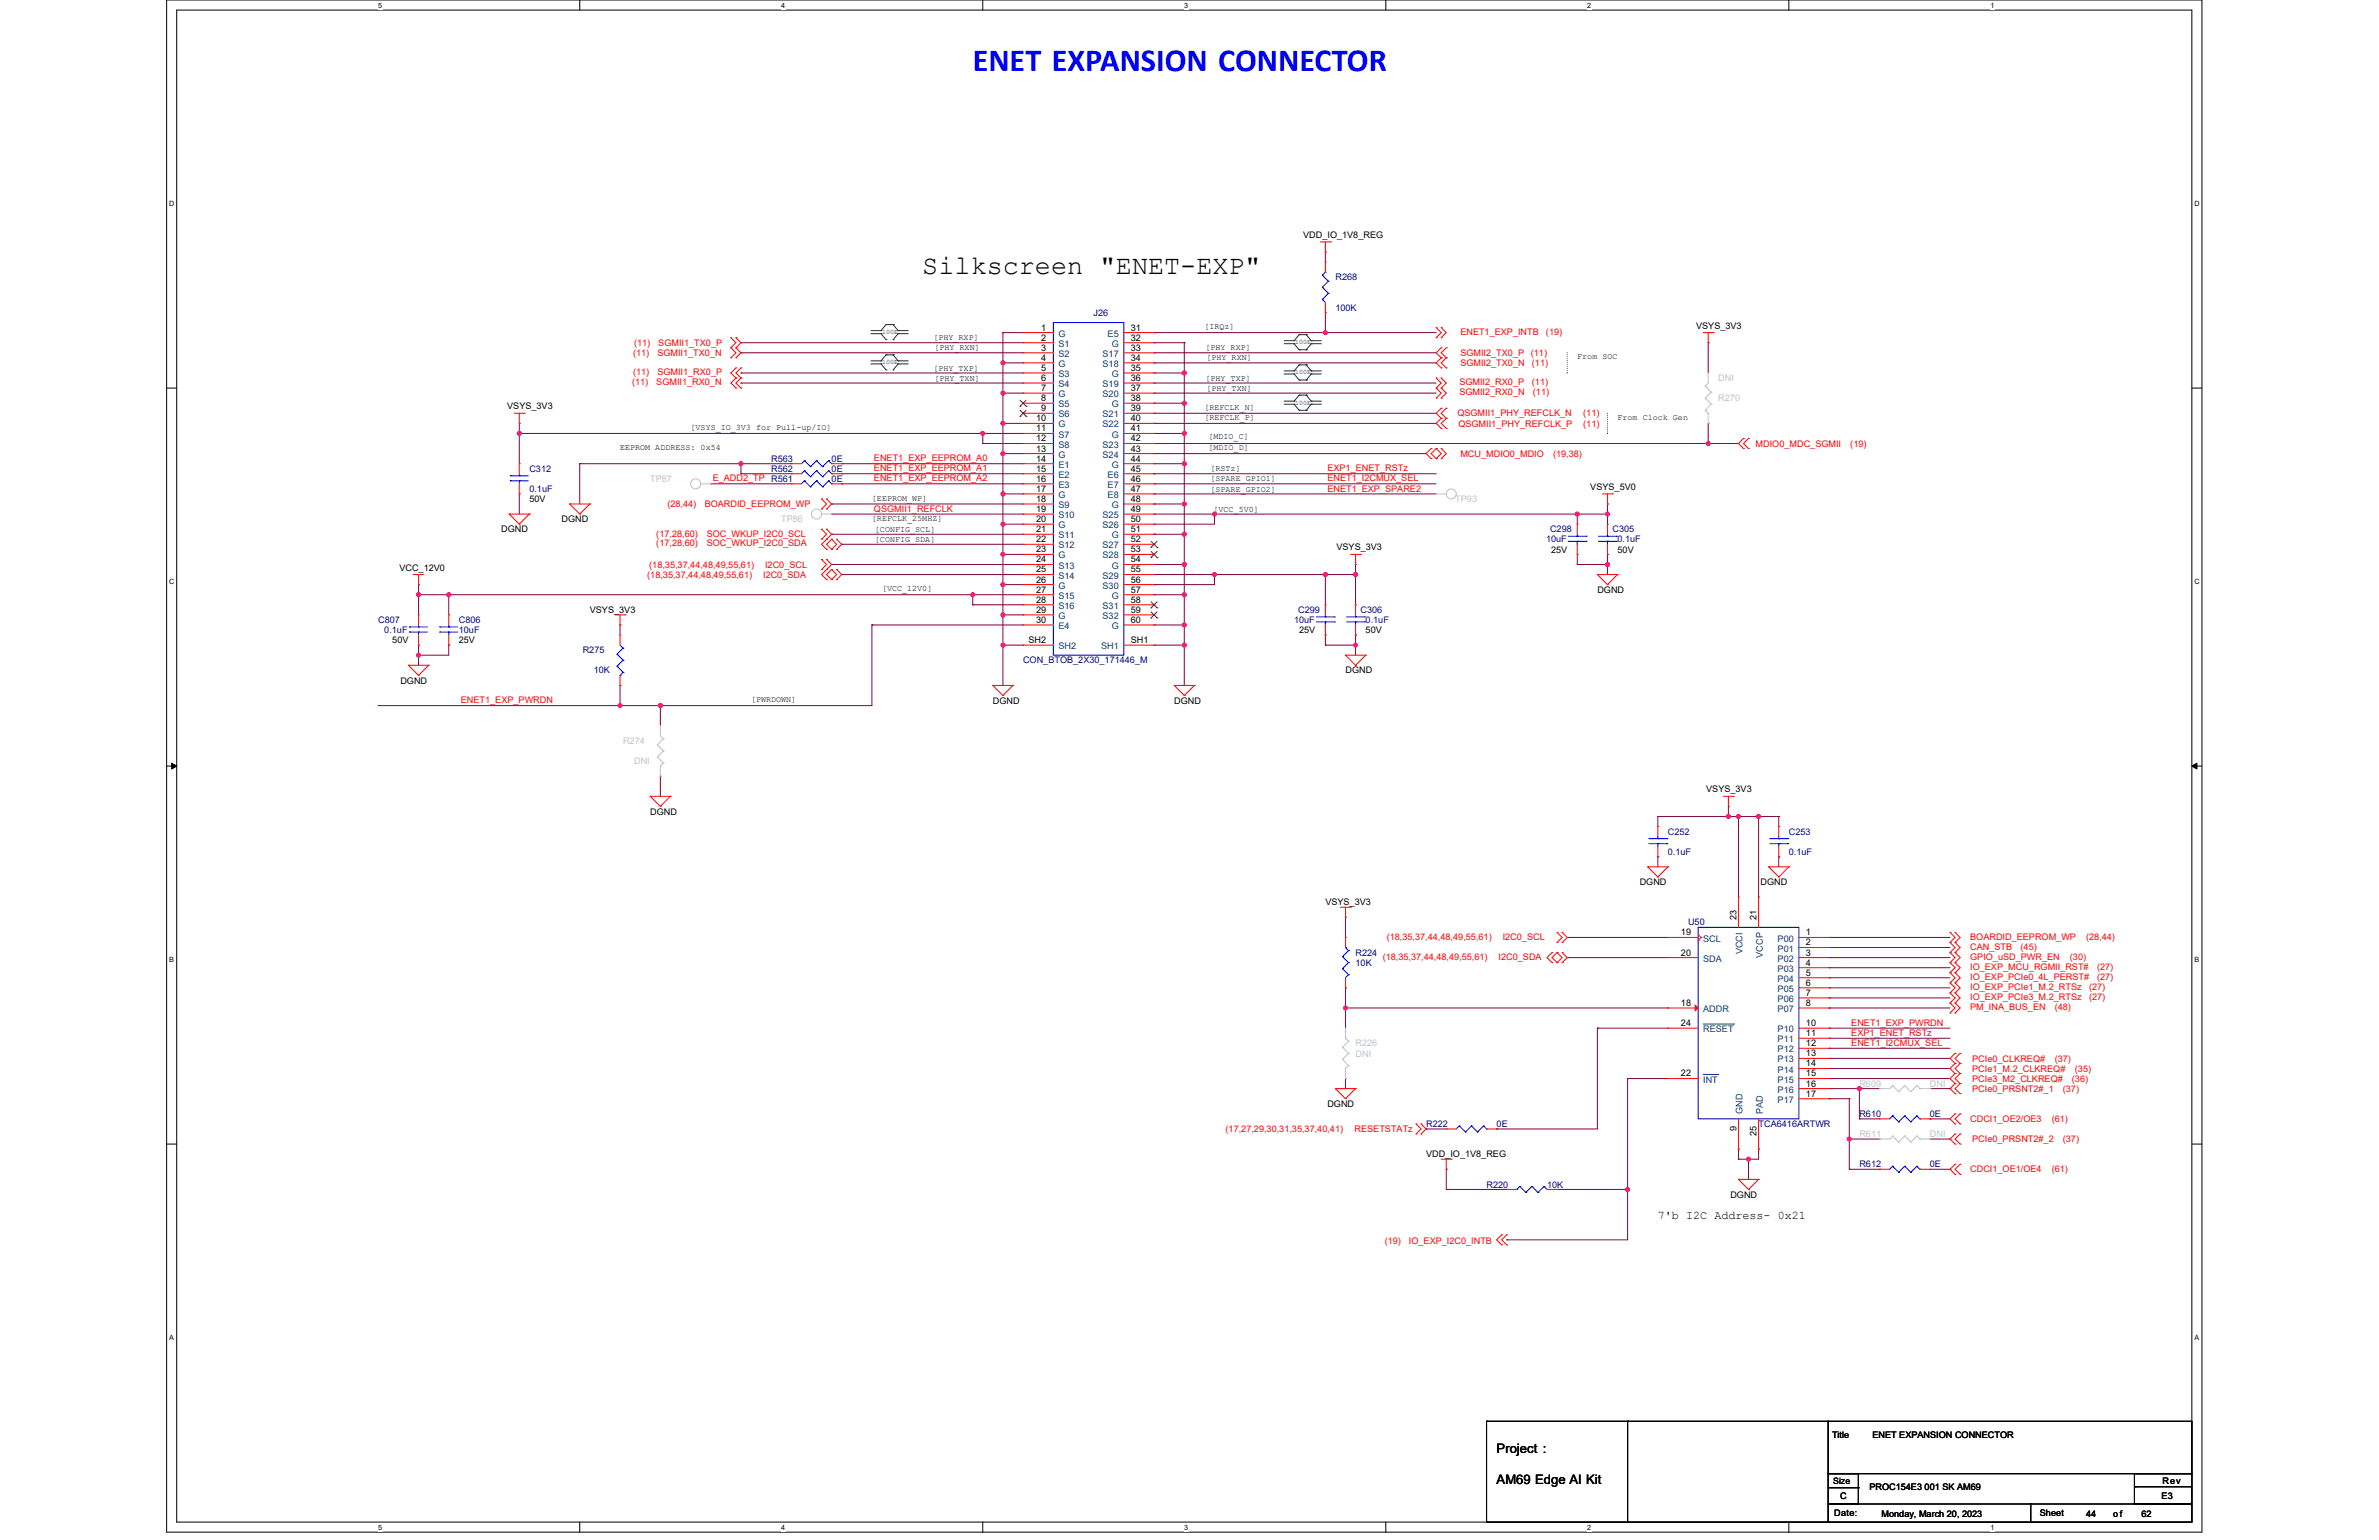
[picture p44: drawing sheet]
<svg xmlns="http://www.w3.org/2000/svg" width="432mm" height="279mm" viewBox="0 0 432 279" stroke-linecap="round" stroke-linejoin="round" font-family="sans-serif">
<defs><g id="words">
<text font-size="5.8" fill="#00f" x="176.5" y="12.9">ENET EXPANSION CONNECTOR</text>
<text font-size="4.9" x="167.4" y="49.8">Silkscreen &quot;ENET-EXP&quot;</text>
<g font-size="2.4">
<text x="271.6" y="263.7">Project :</text>
<text x="271.6" y="269.2">AM69 Edge AI Kit</text>
</g>
<text font-size="2.1" x="300.9" y="221.2">7'b I2C Address- 0x21</text>
<g font-size="1.6">
<text x="236.5" y="43.2">VDD_IO_1V8_REG</text>
<text x="189" y="60">1</text>
<text x="205.3" y="60">31</text>
<text x="307.9" y="59.6">VSYS_3V3</text>
<text x="189" y="61.8">2</text>
<text x="189" y="63.6">3</text>
<text x="189" y="65.5">4</text>
<text x="205.3" y="61.8">32</text>
<text x="205.3" y="63.6">33</text>
<text x="205.3" y="65.5">34</text>
<text x="189" y="67.3">5</text>
<text x="189" y="69.1">6</text>
<text x="189" y="70.9">7</text>
<text x="205.3" y="67.3">35</text>
<text x="205.3" y="69.1">36</text>
<text x="205.3" y="70.9">37</text>
<text x="92.1" y="74.3">VSYS_3V3</text>
<text x="188.1" y="76.4">10</text>
<text x="189" y="72.8">8</text>
<text x="189" y="74.6">9</text>
<text x="205.3" y="72.8">38</text>
<text x="205.3" y="74.6">39</text>
<text x="205.3" y="76.4">40</text>
<text x="188.1" y="78.3">11</text>
<text x="188.1" y="80.1">12</text>
<text x="188.1" y="81.9">13</text>
<text x="188.1" y="83.8">14</text>
<text x="205.3" y="78.3">41</text>
<text x="205.3" y="80.1">42</text>
<text x="205.3" y="81.9">43</text>
<text x="205.3" y="83.8">44</text>
<text x="188.1" y="85.6">15</text>
<text x="188.1" y="87.4">16</text>
<text x="188.1" y="89.2">17</text>
<text x="205.3" y="85.6">45</text>
<text x="205.3" y="87.4">46</text>
<text x="205.3" y="89.2">47</text>
<text x="288.7" y="88.9">VSYS_5V0</text>
<text x="96.1" y="91.1">50V</text>
<text x="101.9" y="94.8">DGND</text>
<text x="188.1" y="91.1">18</text>
<text x="188.1" y="92.9">19</text>
<text x="188.1" y="94.7">20</text>
<text x="205.3" y="91.1">48</text>
<text x="205.3" y="92.9">49</text>
<text x="205.3" y="94.7">50</text>
<text x="91" y="96.6">DGND</text>
<text x="188.1" y="96.6">21</text>
<text x="188.1" y="98.4">22</text>
<text x="188.1" y="100.2">23</text>
<text x="205.3" y="96.6">51</text>
<text x="205.3" y="98.4">52</text>
<text x="205.3" y="100.2">53</text>
<text x="242.6" y="99.9">VSYS_3V3</text>
<text x="281.5" y="100.2">25V</text>
<text x="293.6" y="100.2">50V</text>
<text x="72.5" y="103.5">VCC_12V0</text>
<text x="188.1" y="102">24</text>
<text x="188.1" y="103.9">25</text>
<text x="188.1" y="105.7">26</text>
<text x="188.1" y="107.5">27</text>
<text x="205.3" y="102">54</text>
<text x="205.3" y="103.9">55</text>
<text x="205.3" y="105.7">56</text>
<text x="205.3" y="107.5">57</text>
<text x="289.9" y="107.6">DGND</text>
<text x="107.1" y="111.2">VSYS_3V3</text>
<text x="188.1" y="109.4">28</text>
<text x="188.1" y="111.2">29</text>
<text x="188.1" y="113">30</text>
<text x="205.3" y="109.4">58</text>
<text x="205.3" y="111.2">59</text>
<text x="205.3" y="113">60</text>
<text x="71.2" y="116.7">50V</text>
<text x="83.3" y="116.7">25V</text>
<text x="186.7" y="116.7">SH2</text>
<text x="205.3" y="116.7">SH1</text>
<text x="235.8" y="114.9">25V</text>
<text x="247.9" y="114.9">50V</text>
<text x="72.7" y="124">DGND</text>
<text x="244.2" y="122.2">DGND</text>
<text x="180.2" y="127.7">DGND</text>
<text x="213.1" y="127.7">DGND</text>
<text x="309.7" y="143.8">VSYS_3V3</text>
<text x="118" y="147.8">DGND</text>
<text x="297.6" y="160.6">DGND</text>
<text x="319.6" y="160.6">DGND</text>
<text x="240.6" y="164.2">VSYS_3V3</text>
<text x="315.2" y="167" transform="rotate(-90 315.2 167)">23</text>
<text x="318.8" y="167" transform="rotate(-90 318.8 167)">21</text>
<text x="305.1" y="169.7">19</text>
<text x="305.1" y="173.4">20</text>
<text x="327.8" y="169.7">1</text>
<text x="327.8" y="171.5">2</text>
<text x="327.8" y="173.4">3</text>
<text x="327.8" y="175.2">4</text>
<text x="327.8" y="177">5</text>
<text x="327.8" y="178.8">6</text>
<text x="305.1" y="182.5">18</text>
<text x="327.8" y="180.7">7</text>
<text x="327.8" y="182.5">8</text>
<text x="305.1" y="186.2">24</text>
<text x="327.8" y="186.2">10</text>
<text x="327.8" y="188">11</text>
<text x="327.8" y="189.8">12</text>
<text x="327.8" y="191.6">13</text>
<text x="305.1" y="195.3">22</text>
<text x="327.8" y="193.5">14</text>
<text x="327.8" y="195.3">15</text>
<text x="327.8" y="197.1">16</text>
<text x="240.9" y="200.8">DGND</text>
<text x="327.8" y="199">17</text>
<text x="258.8" y="210">VDD_IO_1V8_REG</text>
<text x="315.2" y="205.2" transform="rotate(-90 315.2 205.2)">9</text>
<text x="318.8" y="206.1" transform="rotate(-90 318.8 206.1)">25</text>
<text x="314.1" y="217.3">DGND</text>
<text x="332.5" y="260.8">Title</text>
<text x="339.9" y="260.8">ENET EXPANSION CONNECTOR</text>
<text x="332.7" y="269.2">Size</text>
<text x="392.5" y="269.2">Rev</text>
<text x="332.9" y="275.1">Date:</text>
<text x="334" y="272">C</text>
<text x="339.3" y="270.3">PROC154E3 001 SK AM69</text>
<text x="341.5" y="275.3">Monday, March 20, 2023</text>
<text x="370.2" y="275.1">Sheet</text>
<text x="378.6" y="275.3">44</text>
<text x="383.6" y="275.3">of</text>
<text x="388.7" y="275.3">62</text>
<text x="392.3" y="272">E3</text>
</g>
<g font-size="1.6" fill="#000080">
<text x="242.4" y="50.9">R268</text>
<text x="198.5" y="57.3">J26</text>
<text x="242.4" y="56.3">100K</text>
<text x="140" y="83.8">R563</text>
<text x="150.9" y="83.8">0E</text>
<text x="96.1" y="85.6">C312</text>
<text x="96.1" y="89.3">0.1uF</text>
<text x="140" y="85.6">R562</text>
<text x="150.9" y="87.4">0E</text>
<text x="150.9" y="85.6">0E</text>
<text x="280.6" y="98.4">10uF</text>
<text x="281.3" y="96.6">C298</text>
<text x="292.7" y="96.6">C305</text>
<text x="293.6" y="98.4">0.1uF</text>
<text x="68.6" y="113">C807</text>
<text x="83.3" y="113">C806</text>
<text x="234.9" y="113">10uF</text>
<text x="235.6" y="111.2">C299</text>
<text x="247" y="111.2">C306</text>
<text x="247.9" y="113">0.1uF</text>
<text x="69.7" y="114.9">0.1uF</text>
<text x="83.3" y="114.9">10uF</text>
<text x="105.8" y="118.5">R275</text>
<text x="107.8" y="122.2">10K</text>
<text x="185.7" y="120.4">CON_BTOB_2X30_171446_M</text>
<text x="302.7" y="151.4">C252</text>
<text x="302.7" y="155.1">0.1uF</text>
<text x="324.7" y="151.4">C253</text>
<text x="324.7" y="155.1">0.1uF</text>
<text x="306.4" y="167.9">U50</text>
<text x="246" y="173.4">R224</text>
<text x="246" y="175.2">10K</text>
<text x="337.5" y="202.7">R610</text>
<text x="350.3" y="202.7">0E</text>
<text x="258.8" y="204.5">R222</text>
<text x="271.6" y="204.5">0E</text>
<text x="319.2" y="204.5">TCA6416ARTWR</text>
<text x="269.8" y="215.5">R220</text>
<text x="280.8" y="215.5">10K</text>
<text x="337.5" y="211.8">R612</text>
<text x="350.3" y="211.8">0E</text>
</g>
<g font-size="1.6" fill="#f00">
<text x="114.9" y="64.6">(11)</text>
<text x="115.1" y="62.8">(11)</text>
<text x="119.3" y="64.6">SGMII1_TX0_N</text>
<text x="119.5" y="62.8">SGMII1_TX0_P</text>
<text x="265.1" y="64.6">SGMII2_TX0_P</text>
<text x="265.1" y="60.7">ENET1_EXP_INTB</text>
<text x="277.9" y="64.6">(11)</text>
<text x="280.6" y="60.7">(19)</text>
<text x="114.7" y="69.9">(11)</text>
<text x="114.9" y="68.1">(11)</text>
<text x="119.1" y="69.9">SGMII1_RX0_N</text>
<text x="119.3" y="68.1">SGMII1_RX0_P</text>
<text x="264.9" y="69.9">SGMII2_RX0_P</text>
<text x="264.9" y="71.7">SGMII2_RX0_N</text>
<text x="265.1" y="66.4">SGMII2_TX0_N</text>
<text x="278" y="69.9">(11)</text>
<text x="278" y="66.4">(11)</text>
<text x="278.2" y="71.7">(11)</text>
<text x="264.5" y="75.6">QSGMII1_PHY_REFCLK_N</text>
<text x="264.7" y="77.4">QSGMII1_PHY_REFCLK_P</text>
<text x="287.4" y="75.6">(11)</text>
<text x="287.4" y="77.4">(11)</text>
<text x="158.6" y="83.7">ENET1_EXP_EEPROM_A0</text>
<text x="265.1" y="82.9">MCU_MDIO0_MDIO</text>
<text x="281.9" y="82.9">(19,38)</text>
<text x="318.6" y="81">MDIO0_MDC_SGMII</text>
<text x="335.8" y="81">(19)</text>
<text x="129.4" y="87.4">E_ADD2_TP R561</text>
<text x="158.6" y="87.4">ENET1_EXP_EEPROM_A2</text>
<text x="158.6" y="85.5">ENET1_EXP_EEPROM_A1</text>
<text x="240.9" y="89.2">ENET1_EXP_SPARE2</text>
<text x="240.9" y="87.4">ENET1_I2CMUX_SEL</text>
<text x="240.9" y="85.5">EXP1_ENET_RSTz</text>
<text x="121.1" y="92">(28,44)</text>
<text x="127.9" y="92">BOARDID_EEPROM_WP</text>
<text x="158.6" y="92.8">QSGMII1_REFCLK</text>
<text x="119.1" y="99.1">(17,28,60)</text>
<text x="119.1" y="97.5">(17,28,60)</text>
<text x="128.3" y="99.1">SOC_WKUP_I2C0_SDA</text>
<text x="128.3" y="97.5">SOC_WKUP_I2C0_SCL</text>
<text x="117.5" y="104.8">(18,35,37,44,48,49,55,61)</text>
<text x="117.8" y="103">(18,35,37,44,48,49,55,61)</text>
<text x="138.5" y="104.8">I2C0_SDA</text>
<text x="138.9" y="103">I2C0_SCL</text>
<text x="83.6" y="127.6">ENET1_EXP_PWRDN</text>
<text x="251.7" y="170.5">(18,35,37,44,48,49,55,61)</text>
<text x="272.7" y="170.5">I2C0_SCL</text>
<text x="357.6" y="172.3">CAN_STB</text>
<text x="357.6" y="170.5">BOARDID_EEPROM_WP</text>
<text x="366.7" y="172.3">(45)</text>
<text x="378.6" y="170.5">(28,44)</text>
<text x="251" y="174.1">(18,35,37,44,48,49,55,61)</text>
<text x="272" y="174.1">I2C0_SDA</text>
<text x="357.6" y="174.1">GPIO_uSD_PWR_EN</text>
<text x="357.6" y="179.6">IO_EXP_PCIe1_M.2_RTSz</text>
<text x="357.6" y="176">IO_EXP_MCU_RGMII_RST#</text>
<text x="357.6" y="177.8">IO_EXP_PCIe0_4L_PERST#</text>
<text x="375.7" y="174.1">(30)</text>
<text x="379.2" y="179.6">(27)</text>
<text x="380.6" y="177.8">(27)</text>
<text x="380.6" y="176">(27)</text>
<text x="357.6" y="181.4">IO_EXP_PCIe3_M.2_RTSz</text>
<text x="357.6" y="183.3">PM_INA_BUS_EN</text>
<text x="373" y="183.3">(48)</text>
<text x="379.2" y="181.4">(27)</text>
<text x="336" y="186.1">ENET1_EXP_PWRDN</text>
<text x="336" y="187.9">EXP1_ENET_RSTz</text>
<text x="336" y="189.8">ENET1_I2CMUX_SEL</text>
<text x="358" y="192.6">PCIe0_CLKREQ#</text>
<text x="358" y="194.4">PCIe1_M.2_CLKREQ#</text>
<text x="358" y="196.3">PCIe3_M2_CLKREQ#</text>
<text x="373" y="192.6">(37)</text>
<text x="376.1" y="196.3">(36)</text>
<text x="376.6" y="194.4">(35)</text>
<text x="357.6" y="203.6">CDCI1_OE2/OE3</text>
<text x="358" y="198.1">PCIe0_PRSNT2#_1</text>
<text x="372.4" y="203.6">(61)</text>
<text x="374.4" y="198.1">(37)</text>
<text x="222.5" y="205.4">(17,27,29,30,31,35,37,40,41)</text>
<text x="245.9" y="205.4">RESETSTATz</text>
<text x="358" y="207.2">PCIe0_PRSNT2#_2</text>
<text x="374.4" y="207.2">(37)</text>
<text x="357.6" y="212.7">CDCI1_OE1/OE4</text>
<text x="372.4" y="212.7">(61)</text>
<text x="251.3" y="225.7">(19)</text>
<text x="255.7" y="225.7">IO_EXP_I2C0_INTB</text>
</g>
<g font-size="1.6" fill="#004080">
<text x="192.1" y="61.1">G</text>
<text x="192.1" y="62.9">S1</text>
<text x="192.1" y="64.8">S2</text>
<text x="200.1" y="64.8">S17</text>
<text x="201" y="61.1">E5</text>
<text x="201.8" y="62.9">G</text>
<text x="192.1" y="66.6">G</text>
<text x="192.1" y="68.4">S3</text>
<text x="192.1" y="70.2">S4</text>
<text x="200.1" y="66.6">S18</text>
<text x="200.1" y="70.2">S19</text>
<text x="201.8" y="68.4">G</text>
<text x="192.1" y="72.1">G</text>
<text x="192.1" y="73.9">S5</text>
<text x="192.1" y="75.7">S6</text>
<text x="192.1" y="77.6">G</text>
<text x="200.1" y="72.1">S20</text>
<text x="200.1" y="75.7">S21</text>
<text x="200.1" y="77.6">S22</text>
<text x="201.8" y="73.9">G</text>
<text x="192.1" y="79.4">S7</text>
<text x="192.1" y="81.2">S8</text>
<text x="192.1" y="83">G</text>
<text x="200.1" y="81.2">S23</text>
<text x="200.1" y="83">S24</text>
<text x="201.8" y="79.4">G</text>
<text x="192.1" y="84.9">E1</text>
<text x="192.1" y="86.7">E2</text>
<text x="192.1" y="88.5">E3</text>
<text x="201" y="86.7">E6</text>
<text x="201" y="88.5">E7</text>
<text x="201.8" y="84.9">G</text>
<text x="192.1" y="90.4">G</text>
<text x="192.1" y="92.2">S9</text>
<text x="192.1" y="94">S10</text>
<text x="192.1" y="95.8">G</text>
<text x="200.1" y="94">S25</text>
<text x="200.1" y="95.8">S26</text>
<text x="201" y="90.4">E8</text>
<text x="201.8" y="92.2">G</text>
<text x="192.1" y="97.7">S11</text>
<text x="192.1" y="99.5">S12</text>
<text x="192.1" y="101.3">G</text>
<text x="200.1" y="99.5">S27</text>
<text x="200.1" y="101.3">S28</text>
<text x="201.8" y="97.7">G</text>
<text x="192.1" y="103.2">S13</text>
<text x="192.1" y="105">S14</text>
<text x="192.1" y="106.8">G</text>
<text x="200.1" y="105">S29</text>
<text x="200.1" y="106.8">S30</text>
<text x="201.8" y="103.2">G</text>
<text x="192.1" y="108.6">S15</text>
<text x="192.1" y="110.5">S16</text>
<text x="192.1" y="112.3">G</text>
<text x="200.1" y="110.5">S31</text>
<text x="200.1" y="112.3">S32</text>
<text x="201.8" y="108.6">G</text>
<text x="192.1" y="114.1">E4</text>
<text x="192.1" y="117.8">SH2</text>
<text x="199.8" y="117.8">SH1</text>
<text x="201.8" y="114.1">G</text>
<text x="309.1" y="170.8">SCL</text>
<text x="316.3" y="173.1" transform="rotate(-90 316.3 173.1)">VCCI</text>
<text x="320" y="173.8" transform="rotate(-90 320 173.8)">VCCP</text>
<text x="322.7" y="170.8">P00</text>
<text x="322.7" y="172.7">P01</text>
<text x="309.1" y="174.5">SDA</text>
<text x="322.7" y="174.5">P02</text>
<text x="322.7" y="176.3">P03</text>
<text x="322.7" y="178.1">P04</text>
<text x="322.7" y="180">P05</text>
<text x="309.1" y="183.6">ADDR</text>
<text x="322.7" y="181.8">P06</text>
<text x="322.7" y="183.6">P07</text>
<text x="309.1" y="187.3">RESET</text>
<text x="322.7" y="187.3">P10</text>
<text x="322.7" y="189.1">P11</text>
<text x="322.7" y="190.9">P12</text>
<text x="309.1" y="196.4">INT</text>
<text x="322.7" y="192.8">P13</text>
<text x="322.7" y="194.6">P14</text>
<text x="322.7" y="196.4">P15</text>
<text x="316.3" y="202.1" transform="rotate(-90 316.3 202.1)">GND</text>
<text x="320" y="202.1" transform="rotate(-90 320 202.1)">PAD</text>
<text x="322.7" y="198.3">P16</text>
<text x="322.7" y="200.1">P17</text>
</g>
<g font-size="1.6" fill="#c0c0c0">
<text x="311.9" y="69.2">DNI</text>
<text x="311.9" y="72.8">R270</text>
<text x="118" y="87.4">TP87</text>
<text x="141.8" y="94.8">TP86</text>
<text x="264.1" y="91.1">TP93</text>
<text x="113.1" y="135">R274</text>
<text x="115.1" y="138.6">DNI</text>
<text x="246" y="189.9">R226</text>
<text x="246" y="191.7">DNI</text>
<text x="337.5" y="197.2">R609</text>
<text x="350.3" y="197.2">DNI</text>
<text x="337.5" y="206.3">R611</text>
<text x="350.3" y="206.3">DNI</text>
</g>
<g font-size="1.5">
<text x="218.6" y="59.7">[IRQz]</text>
<text x="169.4" y="61.7">[PHY_RXP]</text>
<text x="169.6" y="63.6">[PHY_RXN]</text>
<text x="218.8" y="63.6">[PHY_RXP]</text>
<text x="219" y="65.4">[PHY_RXN]</text>
<text x="286.3" y="65.2">From SOC</text>
<text x="169.4" y="67.2">[PHY_TXP]</text>
<text x="169.6" y="69.1">[PHY_TXN]</text>
<text x="218.8" y="69.1">[PHY_TXP]</text>
<text x="219" y="70.9">[PHY_TXN]</text>
<text x="218.6" y="74.4">[REFCLK_N]</text>
<text x="218.6" y="76.2">[REFCLK_P]</text>
<text x="293.6" y="76.2">From Clock Gen</text>
<text x="112.5" y="81.7">EEPROM ADDRESS: 0x54</text>
<text x="125.3" y="78">[VSYS_IO_3V3 for Pull-up/IO]</text>
<text x="219.3" y="81.7">[MDIO_D]</text>
<text x="219.3" y="79.7">[MDIO_C]</text>
<text x="219.7" y="85.5">[RSTz]</text>
<text x="219.7" y="89.2">[SPARE_GPIO2]</text>
<text x="219.7" y="87.4">[SPARE_GPIO1]</text>
<text x="158.3" y="90.8">[EEPROM_WP]</text>
<text x="158.3" y="94.5">[REFCLK_25MHZ]</text>
<text x="220.3" y="92.8">[VCC_5V0]</text>
<text x="158.8" y="98.3">[CONFIG_SDA]</text>
<text x="158.8" y="96.5">[CONFIG_SCL]</text>
<text x="160.1" y="107.3">[VCC_12V0]</text>
<text x="136.3" y="127.4">[PWRDOWN]</text>
</g>
<g font-size="1.3">
<text x="68.6" y="1.4">5</text>
<text x="141.8" y="1.4">4</text>
<text x="215" y="1.4">3</text>
<text x="288.1" y="1.4">2</text>
<text x="361.3" y="1.4">1</text>
<text x="30.7" y="37.3">D</text>
<text x="398.3" y="37.3">D</text>
<text x="30.7" y="105.9">C</text>
<text x="398.3" y="105.9">C</text>
<text x="30.7" y="174.5">B</text>
<text x="398.3" y="174.5">B</text>
<text x="30.7" y="243">A</text>
<text x="398.3" y="243">A</text>
<text x="68.6" y="277.5">5</text>
<text x="141.8" y="277.5">4</text>
<text x="215" y="277.5">3</text>
<text x="288.1" y="277.5">2</text>
<text x="361.3" y="277.5">1</text>
</g>
<g font-size="1.2">
<text x="160.1" y="60.6">100E</text>
<text x="235.1" y="62.4">100E</text>
<text x="160.1" y="66.1">100E</text>
<text x="235.1" y="67.9">100E</text>
<text x="235.1" y="73.4">100E</text>
</g>
</g></defs>
<path d="M30.2 0h369.5v278h-369.5zM32.1 1.8h365.7v274.3h-365.7z" fill="none" stroke="#000" stroke-width=".18"/>
<g fill="#fff">
<path d="M68.7 .2h.7v1.4h-.7z"/>
<path d="M68.7 276.3h.7v1.5h-.7z"/>
</g>
<path d="M105.2 0v1.8M105.2 276.1v1.9" fill="none" stroke="#000" stroke-width=".18"/>
<g fill="#fff">
<path d="M141.8 .2h.7v1.4h-.7z"/>
<path d="M141.8 276.3h.7v1.5h-.7z"/>
</g>
<path d="M178.4 0v1.8M178.4 276.1v1.9" fill="none" stroke="#000" stroke-width=".18"/>
<g fill="#fff">
<path d="M215 .2h.7v1.4h-.7z"/>
<path d="M215 276.3h.7v1.5h-.7z"/>
</g>
<path d="M251.5 0v1.8M251.5 276.1v1.9" fill="none" stroke="#000" stroke-width=".18"/>
<g fill="#fff">
<path d="M288.1 .2h.7v1.4h-.7z"/>
<path d="M288.1 276.3h.7v1.5h-.7z"/>
</g>
<path d="M324.7 0v1.8M324.7 276.1v1.9" fill="none" stroke="#000" stroke-width=".18"/>
<g fill="#fff">
<path d="M361.3 .2h.7v1.4h-.7z"/>
<path d="M361.3 276.3h.7v1.5h-.7z"/>
<path d="M30.7 36.1h1v1.5h-1z"/>
<path d="M398.3 36.1h.9v1.5h-.9z"/>
<path d="M30.7 104.7h1v1.5h-1z"/>
<path d="M398.3 104.7h.9v1.5h-.9z"/>
</g>
<path d="M30.2 70.4h1.9M397.8 70.4h1.9" fill="none" stroke="#000" stroke-width=".18"/>
<g fill="#fff">
<path d="M30.7 173.3h.9v1.4h-.9z"/>
<path d="M398.3 173.3h.9v1.4h-.9z"/>
</g>
<path d="M30.2 139h1.9M31.2 138.5l.9 .5-.9 .5zM397.8 139l.9-.5v1zM397.8 139h1.9" fill="none" stroke="#000" stroke-width=".18"/>
<path d="M31.2 138.5l.9 .5-.9 .5zM397.8 139l.9-.5v1z" fill="#000"/>
<g fill="#fff">
<path d="M30.7 241.9h.9v1.4h-.9z"/>
<path d="M398.3 241.9h.9v1.4h-.9z"/>
</g>
<path d="M30.2 207.6h1.9M397.8 207.6h1.9" fill="none" stroke="#000" stroke-width=".18"/>
<path d="M284.4 64v3.7M284.4 67.7h.1M291.8 75v3.6M291.8 78.6h.1" fill="none" stroke="#000" stroke-width=".18" stroke-dasharray="0 .4"/>
<g fill="none" stroke="#008000" stroke-width=".18">
<path d="M158.1 60h1.8M159.9 60h.1M160.8 58.9h.1M160.8 58.9l-.9 1.1M160.8 58.9h1.3M162.1 58.9h.1M162.1 58.9l.9 1.1M163 60h.1M163 60h1.8M158.1 60.5h1.8M158.1 65.5h1.8M158.1 66h1.8"/>
<path d="M159.9 60.5h.1M159.9 65.5h.1M159.9 66h.1M159.9 60.5l.9 1.1M159.9 66l.9 1.1M160.8 61.6h.1M160.8 64.4h.1M160.8 67.1h.1M160.8 64.4l-.9 1.1M160.8 64.4h1.3M162.1 61.6h.1M162.1 64.4h.1"/>
<path d="M162.1 67.1h.1M162.1 64.4l.9 1.1M163 60.5h.1M163 65.5h.1M163 66h.1M163 60.5h1.8M163 60.5l-.9 1.1M163 65.5h1.8M163 66h1.8M163 66l-.9 1.1M233.1 61.8h1.8M233.1 62.4h1.8"/>
<path d="M233.1 67.3h1.8M233.1 67.8h1.8M233.1 72.8h1.8M233.1 73.3h1.8M234.9 61.8h.1M234.9 62.4h.1M234.9 67.3h.1M234.9 67.8h.1M234.9 72.8h.1M234.9 73.3h.1M234.9 62.4l.9 1.1M234.9 67.8l.9 1.1"/>
<path d="M234.9 73.3l.9 1.1M235.8 60.7h.1M235.8 63.5h.1M235.8 66.2h.1M235.8 68.9h.1M235.8 71.7h.1M235.8 74.4h.1M235.8 63.5h1.3M235.8 60.7l-.9 1.1M235.8 68.9h1.3M235.8 60.7h1.3M235.8 66.2h1.3"/>
<path d="M235.8 66.2l-.9 1.1M235.8 74.4h1.3M235.8 71.7h1.3M235.8 71.7l-.9 1.1M237.1 63.5h.1M237.1 60.7h.1M237.1 68.9h.1M237.1 66.2h.1M237.1 74.4h.1M237.1 71.7h.1M237.1 60.7l.9 1.1M237.1 66.2l.9 1.1"/>
<path d="M237.1 71.7l.9 1.1M238 61.8h.1M238 62.4h.1M238 67.3h.1M238 67.8h.1M238 72.8h.1M238 73.3h.1M238 61.8h1.8M238 62.4h1.8M238 62.4l-.9 1.1M238 67.3h1.8M238 67.8h1.8"/>
<path d="M238 67.8l-.9 1.1M238 73.3l-.9 1.1M238 72.8h1.8M238 73.3h1.8"/>
</g>
<g fill="none" stroke="#800040" stroke-width=".18">
<path d="M240.6 56.7h.1M240.6 45.7h.1M240.6 45.7v1.8M240.6 56.7v3.7M134.5 69.5h.1M134.5 67.7h.1M134.5 62.2h.1M134.5 64h.1M134.5 69.5h51.2M134.5 67.7h51.2M134.5 62.2h51.2M134.5 64h51.2"/>
<path d="M209.5 60.4h.1M209.5 60.4h51.2M240.6 60.4h.1M112.5 113.4h.1M112.5 113.4v1.8M176.5 107.9h.1M176.5 107.9h9.2"/>
</g>
<circle cx="240.6" cy="60.3" r=".37" fill="#f0f"/>
<circle cx="240.6" cy="60.3" r=".37" fill="none" stroke="#f0f" stroke-width=".18"/>
<path d="M209.5 76.8h.1M209.5 75h.1M209.5 76.8h51.2M209.5 75h51.2M209.5 80.5h.1M209.5 80.5h100.6" fill="none" stroke="#800040" stroke-width=".18"/>
<circle cx="310" cy="80.5" r=".37" fill="#f0f"/>
<circle cx="310" cy="80.5" r=".37" fill="none" stroke="#f0f" stroke-width=".18"/>
<g fill="none" stroke="#800040" stroke-width=".18">
<path d="M209.5 71.3h.1M209.5 69.5h.1M209.5 64h.1M209.5 65.8h.1M209.5 71.3h51.2M209.5 69.5h51.2M209.5 64h51.2M209.5 65.8h51.2M209.5 82.3h.1M209.5 89.6h.1M209.5 87.8h.1M209.5 86h.1"/>
<path d="M209.5 82.3h49.3M209.5 89.6h51.2M209.5 87.8h51.2M209.5 86h51.2M286.3 93.3h.1M286.3 93.3h5.5"/>
</g>
<circle cx="291.8" cy="93.3" r=".37" fill="#f0f"/>
<circle cx="291.8" cy="93.3" r=".37" fill="none" stroke="#f0f" stroke-width=".18"/>
<path d="M286.3 93.3h.1M286.3 93.3v1.8M291.8 93.3h.1M291.8 91.4h.1M291.8 91.4v3.7M286.3 102.4h.1M286.3 102.4h5.5M291.8 102.4h.1M291.8 100.6h.1M291.8 100.6v3.6" fill="none" stroke="#800040" stroke-width=".18"/>
<circle cx="291.8" cy="102.4" r=".37" fill="#f0f"/>
<circle cx="291.8" cy="102.4" r=".37" fill="none" stroke="#f0f" stroke-width=".18"/>
<path d="M209.5 93.3h.1M209.5 93.3h10.9M286.3 100.6h.1M286.3 100.6v1.8" fill="none" stroke="#800040" stroke-width=".18"/>
<circle cx="220.4" cy="93.3" r=".37" fill="#f0f"/>
<circle cx="220.4" cy="93.3" r=".37" fill="none" stroke="#f0f" stroke-width=".18"/>
<path d="M209.5 95.1h.1M220.4 93.3h.1M220.4 93.3v1.8h-10.9M220.4 93.3h65.9" fill="none" stroke="#800040" stroke-width=".18"/>
<circle cx="286.3" cy="93.3" r=".37" fill="#f0f"/>
<circle cx="286.3" cy="93.3" r=".37" fill="none" stroke="#f0f" stroke-width=".18"/>
<path d="M240.6 117h.1M240.6 117h5.4" fill="none" stroke="#800040" stroke-width=".18"/>
<circle cx="246" cy="117" r=".37" fill="#f0f"/>
<circle cx="246" cy="117" r=".37" fill="none" stroke="#f0f" stroke-width=".18"/>
<path d="M209.5 104.2h.1M209.5 104.2h10.9M240.6 115.2h.1M240.6 115.2v1.8M246 115.2h.1M246 117h.1M246 102.4h.1M246 102.4v1.8M246 115.2v3.7" fill="none" stroke="#800040" stroke-width=".18"/>
<circle cx="220.4" cy="104.2" r=".37" fill="#f0f"/>
<circle cx="220.4" cy="104.2" r=".37" fill="none" stroke="#f0f" stroke-width=".18"/>
<path d="M240.6 104.2h.1M240.6 104.2v5.5" fill="none" stroke="#800040" stroke-width=".18"/>
<circle cx="240.6" cy="104.2" r=".37" fill="#f0f"/>
<circle cx="240.6" cy="104.2" r=".37" fill="none" stroke="#f0f" stroke-width=".18"/>
<path d="M240.6 104.2h.1M240.6 104.2h5.4M246 104.2h.1M246 104.2v5.5" fill="none" stroke="#800040" stroke-width=".18"/>
<circle cx="246" cy="104.2" r=".37" fill="#f0f"/>
<circle cx="246" cy="104.2" r=".37" fill="none" stroke="#f0f" stroke-width=".18"/>
<path d="M209.5 106.1h.1M220.4 104.2h.1M220.4 104.2h20.2M220.4 104.2v1.9h-10.9M68.7 128h.1M112.5 124.4h.1M112.5 124.4v3.6h-43.8M119.9 140.8h.1M119.9 140.8v3.7" fill="none" stroke="#800040" stroke-width=".18"/>
<circle cx="112.5" cy="128" r=".37" fill="#f0f"/>
<circle cx="112.5" cy="128" r=".37" fill="none" stroke="#f0f" stroke-width=".18"/>
<path d="M112.5 128h.1M112.5 128h45.8M119.9 128h.1M119.9 128v3.7" fill="none" stroke="#800040" stroke-width=".18"/>
<circle cx="119.9" cy="128" r=".37" fill="#f0f"/>
<circle cx="119.9" cy="128" r=".37" fill="none" stroke="#f0f" stroke-width=".18"/>
<path d="M178.4 78.6h.1M178.4 78.6v1.9M178.4 78.6h7.3M105.2 84.1h.1M105.2 84.1h29.3M129 87.8h.1M129 87.8h14.6M152.8 87.8h.1M152.8 87.8h32.9M178.4 80.5h.1M178.4 80.5h7.3" fill="none" stroke="#800040" stroke-width=".18"/>
<circle cx="134.5" cy="84.1" r=".37" fill="#f0f"/>
<circle cx="134.5" cy="84.1" r=".37" fill="none" stroke="#f0f" stroke-width=".18"/>
<g fill="none" stroke="#800040" stroke-width=".18">
<path d="M94.3 76.8h.1M94.3 78.6h.1M94.3 76.8v1.8M94.3 78.6h84.1M94.3 89.6h.1M94.3 89.6v3.7M105.2 84.1h.1M105.2 84.1v7.3M134.5 86h.1M134.5 84.1h.1M134.5 84.1h9.1M134.5 86h9.1"/>
<path d="M134.5 84.1v1.9M150.9 91.4h.1M150.9 93.3h.1M150.9 96.9h.1M150.9 91.4h34.8M150.9 93.3h34.8M150.9 96.9h34.8M152.8 84.1h.1M152.8 86h.1M152.8 98.8h.1M152.8 84.1h32.9M152.8 86h32.9"/>
<path d="M152.8 98.8h32.9M176.5 107.9h.1M176.5 109.7h.1M176.5 107.9v1.8M176.5 109.7h9.2"/>
</g>
<circle cx="178.4" cy="78.6" r=".37" fill="#f0f"/>
<circle cx="178.4" cy="78.6" r=".37" fill="none" stroke="#f0f" stroke-width=".18"/>
<circle cx="94.2" cy="78.6" r=".37" fill="#f0f"/>
<circle cx="94.2" cy="78.6" r=".37" fill="none" stroke="#f0f" stroke-width=".18"/>
<g fill="none" stroke="#800040" stroke-width=".18">
<path d="M94.3 78.6h.1M94.3 78.6v5.5M182 60.4h.1M182 65.8h.1M182 60.4v10.9M182 60.4h3.7M310.1 76.8h.1M310.1 62.2h.1M310.1 62.2v5.5M310.1 76.8v3.7M310.1 80.5h.1M310.1 80.5h5.4"/>
<path d="M158.3 113.4h.1M158.3 113.4h27.4M158.3 113.4v14.6"/>
</g>
<circle cx="182" cy="71.3" r=".37" fill="#f0f"/>
<circle cx="182" cy="71.3" r=".37" fill="none" stroke="#f0f" stroke-width=".18"/>
<circle cx="182" cy="65.8" r=".37" fill="#f0f"/>
<circle cx="182" cy="65.8" r=".37" fill="none" stroke="#f0f" stroke-width=".18"/>
<path d="M182 71.3h.1M182 65.8h.1M182 71.3h3.7M182 65.8h3.7M182 71.3v5.5" fill="none" stroke="#800040" stroke-width=".18"/>
<circle cx="182" cy="76.8" r=".37" fill="#f0f"/>
<circle cx="182" cy="76.8" r=".37" fill="none" stroke="#f0f" stroke-width=".18"/>
<path d="M182 76.8h.1M182 76.8h3.7M182 76.8v12.8M182 82.3h.1M182 82.3h3.7" fill="none" stroke="#800040" stroke-width=".18"/>
<circle cx="182" cy="89.6" r=".37" fill="#f0f"/>
<circle cx="182" cy="89.6" r=".37" fill="none" stroke="#f0f" stroke-width=".18"/>
<circle cx="182" cy="82.3" r=".37" fill="#f0f"/>
<circle cx="182" cy="82.3" r=".37" fill="none" stroke="#f0f" stroke-width=".18"/>
<path d="M182 89.6h.1M182 95.1h.1M182 89.6h3.7M182 89.6v11M182 95.1h3.7" fill="none" stroke="#800040" stroke-width=".18"/>
<circle cx="182" cy="95.1" r=".37" fill="#f0f"/>
<circle cx="182" cy="95.1" r=".37" fill="none" stroke="#f0f" stroke-width=".18"/>
<path d="M182 106.1h.1M182 100.6h.1M182 106.1h3.7M182 100.6v5.5" fill="none" stroke="#800040" stroke-width=".18"/>
<circle cx="182" cy="106.1" r=".37" fill="#f0f"/>
<circle cx="182" cy="106.1" r=".37" fill="none" stroke="#f0f" stroke-width=".18"/>
<circle cx="182" cy="100.6" r=".37" fill="#f0f"/>
<circle cx="182" cy="100.6" r=".37" fill="none" stroke="#f0f" stroke-width=".18"/>
<path d="M182 100.6h.1M182 106.1h.1M182 111.6h.1M182 100.6h3.7M182 106.1v5.5M182 111.6h3.7" fill="none" stroke="#800040" stroke-width=".18"/>
<circle cx="182" cy="111.6" r=".37" fill="#f0f"/>
<circle cx="182" cy="111.6" r=".37" fill="none" stroke="#f0f" stroke-width=".18"/>
<path d="M76 107.9h.1M76 107.9v3.7M76 107.9h5.5M182 111.6h.1M182 111.6v5.4" fill="none" stroke="#800040" stroke-width=".18"/>
<circle cx="76" cy="107.9" r=".37" fill="#f0f"/>
<circle cx="76" cy="107.9" r=".37" fill="none" stroke="#f0f" stroke-width=".18"/>
<path d="M76 106.1h.1M76 118.9h.1M76 117h.1M76 106.1v1.8M76 117v3.7M81.5 117h.1M81.5 117v1.9h-5.5" fill="none" stroke="#800040" stroke-width=".18"/>
<circle cx="76" cy="118.9" r=".37" fill="#f0f"/>
<circle cx="76" cy="118.9" r=".37" fill="none" stroke="#f0f" stroke-width=".18"/>
<path d="M81.5 107.9h.1M81.5 107.9h95" fill="none" stroke="#800040" stroke-width=".18"/>
<circle cx="176.5" cy="107.9" r=".37" fill="#f0f"/>
<circle cx="176.5" cy="107.9" r=".37" fill="none" stroke="#f0f" stroke-width=".18"/>
<circle cx="81.4" cy="107.9" r=".37" fill="#f0f"/>
<circle cx="81.4" cy="107.9" r=".37" fill="none" stroke="#f0f" stroke-width=".18"/>
<path d="M81.5 107.9h.1M81.5 107.9v3.7M182 117h.1M182 117h3.7M182 117v7.4" fill="none" stroke="#800040" stroke-width=".18"/>
<circle cx="182" cy="117" r=".37" fill="#f0f"/>
<circle cx="182" cy="117" r=".37" fill="none" stroke="#f0f" stroke-width=".18"/>
<path d="M209.5 62.2h.1M209.5 73.2h.1M209.5 62.2h5.5M215 67.7h.1M215 67.7v5.5h-5.5M150.9 102.4h.1M150.9 102.4h34.8M152.8 104.2h.1M152.8 104.2h32.9" fill="none" stroke="#800040" stroke-width=".18"/>
<circle cx="214.9" cy="73.1" r=".37" fill="#f0f"/>
<circle cx="214.9" cy="73.1" r=".37" fill="none" stroke="#f0f" stroke-width=".18"/>
<circle cx="214.9" cy="67.7" r=".37" fill="#f0f"/>
<circle cx="214.9" cy="67.7" r=".37" fill="none" stroke="#f0f" stroke-width=".18"/>
<path d="M209.5 67.7h.1M209.5 78.6h.1M209.5 78.6h5.5M215 62.2h.1M215 73.2h.1M215 78.6h.1M215 62.2v5.5h-5.5M215 73.2v10.9h-5.5M209.5 84.1h.1" fill="none" stroke="#800040" stroke-width=".18"/>
<circle cx="214.9" cy="78.6" r=".37" fill="#f0f"/>
<circle cx="214.9" cy="78.6" r=".37" fill="none" stroke="#f0f" stroke-width=".18"/>
<path d="M209.5 91.4h.1M215 84.1h.1M215 84.1v7.3h-5.5" fill="none" stroke="#800040" stroke-width=".18"/>
<circle cx="214.9" cy="91.4" r=".37" fill="#f0f"/>
<circle cx="214.9" cy="91.4" r=".37" fill="none" stroke="#f0f" stroke-width=".18"/>
<circle cx="214.9" cy="84.1" r=".37" fill="#f0f"/>
<circle cx="214.9" cy="84.1" r=".37" fill="none" stroke="#f0f" stroke-width=".18"/>
<path d="M209.5 96.9h.1M209.5 96.9h5.5" fill="none" stroke="#800040" stroke-width=".18"/>
<circle cx="214.9" cy="96.9" r=".37" fill="#f0f"/>
<circle cx="214.9" cy="96.9" r=".37" fill="none" stroke="#f0f" stroke-width=".18"/>
<path d="M215 91.4h.1M215 96.9h.1M215 91.4v16.5h-5.5M209.5 102.4h.1M209.5 107.9h.1M209.5 102.4h5.5M215 102.4h.1" fill="none" stroke="#800040" stroke-width=".18"/>
<circle cx="214.9" cy="107.9" r=".37" fill="#f0f"/>
<circle cx="214.9" cy="107.9" r=".37" fill="none" stroke="#f0f" stroke-width=".18"/>
<circle cx="214.9" cy="102.4" r=".37" fill="#f0f"/>
<circle cx="214.9" cy="102.4" r=".37" fill="none" stroke="#f0f" stroke-width=".18"/>
<path d="M209.5 113.4h.1M215 107.9h.1M215 107.9v5.5h-5.5" fill="none" stroke="#800040" stroke-width=".18"/>
<circle cx="214.9" cy="113.4" r=".37" fill="#f0f"/>
<circle cx="214.9" cy="113.4" r=".37" fill="none" stroke="#f0f" stroke-width=".18"/>
<path d="M209.5 117h.1M209.5 117h5.5M215 113.4h.1M215 117h.1M215 113.4v11" fill="none" stroke="#800040" stroke-width=".18"/>
<circle cx="214.9" cy="117" r=".37" fill="#f0f"/>
<circle cx="214.9" cy="117" r=".37" fill="none" stroke="#f0f" stroke-width=".18"/>
<path d="M300.9 148.1h.1M300.9 148.1h14.6M313.7 148.1h.1M313.7 146.3h.1M313.7 146.3v1.8" fill="none" stroke="#800040" stroke-width=".18"/>
<circle cx="313.7" cy="148.1" r=".37" fill="#f0f"/>
<circle cx="313.7" cy="148.1" r=".37" fill="none" stroke="#f0f" stroke-width=".18"/>
<path d="M300.9 155.4h.1M300.9 148.1h.1M300.9 148.1v1.9M300.9 155.4v1.9M319.2 148.1h.1M319.2 148.1v14.7M322.9 155.4h.1M322.9 148.1h.1M322.9 148.1v1.9M322.9 155.4v1.9" fill="none" stroke="#800040" stroke-width=".18"/>
<circle cx="319.2" cy="148.1" r=".37" fill="#f0f"/>
<circle cx="319.2" cy="148.1" r=".37" fill="none" stroke="#f0f" stroke-width=".18"/>
<path d="M315.5 148.1h.1M315.5 148.1v14.7M319.2 148.1h.1M319.2 148.1h3.7" fill="none" stroke="#800040" stroke-width=".18"/>
<circle cx="315.5" cy="148.1" r=".37" fill="#f0f"/>
<circle cx="315.5" cy="148.1" r=".37" fill="none" stroke="#f0f" stroke-width=".18"/>
<g fill="none" stroke="#800040" stroke-width=".18">
<path d="M315.5 148.1h.1M315.5 148.1h3.7M284.4 170.1h.1M284.4 173.7h.1M284.4 170.1h18.3M284.4 173.7h18.3M244.2 182.9h.1M244.2 182.9h58.5M315.5 208.5h.1M315.5 210.3h.1M315.5 208.5v1.8M315.5 210.3h1.9"/>
<path d="M317.4 210.3h.1M317.4 210.3v3.7M319.2 208.5h.1M319.2 208.5v1.8"/>
</g>
<circle cx="244.2" cy="182.9" r=".37" fill="#f0f"/>
<circle cx="244.2" cy="182.9" r=".37" fill="none" stroke="#f0f" stroke-width=".18"/>
<path d="M258.8 204.8h.1M258.8 204.8h3.7M317.4 210.3h.1M317.4 210.3h1.8" fill="none" stroke="#800040" stroke-width=".18"/>
<circle cx="317.4" cy="210.3" r=".37" fill="#f0f"/>
<circle cx="317.4" cy="210.3" r=".37" fill="none" stroke="#f0f" stroke-width=".18"/>
<g fill="none" stroke="#800040" stroke-width=".18">
<path d="M244.2 166.4h.1M244.2 179.2h.1M244.2 166.4v3.7M244.2 179.2v7.3M332 173.7h.1M332 171.9h.1M332 170.1h.1M332 179.2h.1M332 175.6h.1M332 177.4h.1M332 173.7h21.9M332 171.9h21.9"/>
<path d="M332 170.1h21.9M332 179.2h21.9M332 175.6h21.9M332 177.4h21.9M244.2 195.7h.1M244.2 182.9h.1M244.2 195.7v1.8M289.9 186.5h.1M289.9 186.5v18.3h-18.3M289.9 186.5h12.8M332 181.1h.1M332 182.9h.1"/>
<path d="M332 186.5h.1M332 188.4h.1M332 192h.1M332 193.9h.1M332 195.7h.1M332 186.5h21.9M332 181.1h21.9M332 182.9h21.9M332 188.4h21.9M332 192h21.9M332 193.9h21.9M332 195.7h21.9"/>
<path d="M332 197.5h5.5M337.5 197.5h.1M271.6 204.8h.1"/>
</g>
<circle cx="337.5" cy="197.5" r=".37" fill="#f0f"/>
<circle cx="337.5" cy="197.5" r=".37" fill="none" stroke="#f0f" stroke-width=".18"/>
<path d="M295.4 195.7h.1M295.4 195.7h7.3M295.4 195.7v20.1M332 199.3h.1M332 190.2h.1M332 199.3h3.7M332 190.2h21.9" fill="none" stroke="#800040" stroke-width=".18"/>
<circle cx="295.4" cy="215.8" r=".37" fill="#f0f"/>
<circle cx="295.4" cy="215.8" r=".37" fill="none" stroke="#f0f" stroke-width=".18"/>
<g fill="none" stroke="#800040" stroke-width=".18">
<path d="M335.7 199.3h.1M335.7 199.3v12.8M337.5 197.5h.1M337.5 197.5h3.6M337.5 197.5v5.5M341.1 197.5h.1M350.3 197.5h3.6M353.9 197.5h.1M262.5 212.1h.1M262.5 215.8h.1M262.5 212.1v3.7M262.5 215.8h11"/>
<path d="M282.6 215.8h.1M282.6 215.8h12.8M295.4 215.8h.1M295.4 215.8v9.1h-21.9M335.7 212.1h.1M335.7 206.7h5.4M337.5 203h.1M337.5 203h3.6M341.1 206.7h.1M350.3 203h.1M350.3 206.7h3.6M350.3 203h3.6"/>
<path d="M350.3 212.1h3.6M353.9 206.7h.1M353.9 212.1h.1M273.5 224.9h.1"/>
</g>
<circle cx="335.7" cy="206.7" r=".37" fill="#f0f"/>
<circle cx="335.7" cy="206.7" r=".37" fill="none" stroke="#f0f" stroke-width=".18"/>
<path d="M335.7 212.1h5.4M341.1 212.1h.1" fill="none" stroke="#800040" stroke-width=".18"/>
<g fill="none" stroke="#f00" stroke-width=".18">
<path d="M239.6 43.9h1.9M240.6 45.7h.1M240.6 43.9v1.8M241.5 43.9h.1M260.7 59.4h.1M260.7 59.4l.9 1-.9 .9M261.6 59.4h.1M261.6 59.4l.9 1-.9 .9M93.3 75h1.9M94.3 76.8h.1M94.3 75v1.8M95.2 75h.1"/>
<path d="M132.7 63.1h.1M132.7 61.3h.1M132.7 64.9h.1M132.7 61.3l.9 .9-.9 .9M132.7 63.1l.9 .9-.9 .9M133.6 61.3h.1M133.6 63.1h.1M133.6 70.4h.1M133.6 68.6h.1M133.6 66.8h.1M133.6 64.9h.1M133.6 63.1l.9 .9-.9 .9"/>
<path d="M133.6 61.3l.9 .9-.9 .9M133.6 68.6l-.9 .9 .9 .9M133.6 66.8l-.9 .9 .9 .9M134.5 70.4h.1M134.5 68.6h.1M134.5 66.8h.1M134.5 68.6l-.9 .9 .9 .9M134.5 66.8l-.9 .9 .9 .9M260.7 70.4h.1M260.7 68.6h.1M260.7 72.2h.1M260.7 61.3h.1"/>
<path d="M260.7 68.6l.9 .9-.9 .9M260.7 70.4l.9 .9-.9 .9M261.6 70.4h.1M261.6 68.6h.1M261.6 64.9h.1M261.6 66.8h.1M261.6 63.1h.1M261.6 72.2h.1M261.6 74.1h.1M261.6 75.9h.1M261.6 77.7h.1M261.6 61.3h.1"/>
<path d="M261.6 68.6l.9 .9-.9 .9M261.6 64.9l-.9 .9 .9 1M261.6 63.1l-.9 .9 .9 .9M261.6 70.4l.9 .9-.9 .9M261.6 74.1l-.9 .9 .9 .9M261.6 75.9l-.9 .9 .9 .9M262.5 66.8h.1M262.5 64.9h.1M262.5 63.1h.1M262.5 75.9h.1M262.5 74.1h.1M262.5 77.7h.1"/>
<path d="M262.5 64.9l-.9 .9 .9 1M262.5 63.1l-.9 .9 .9 .9M262.5 74.1l-.9 .9 .9 .9M262.5 75.9l-.9 .9 .9 .9M309.1 60.4h1.9M310.1 62.2h.1M310.1 60.4v1.8M311 60.4h.1M316.5 79.6h.1M316.5 79.6l-1 .9 1 .9M317.4 79.6h.1M317.4 79.6l-.9 .9 .9 .9"/>
<path d="M92.4 93.3h.1M92.4 93.3h3.7M92.4 93.3l1.9 1.8M94.3 95.1h.1M96.1 93.3h.1M96.1 93.3l-1.8 1.8M103.4 91.4h.1M103.4 91.4h3.7M103.4 91.4l1.8 1.9M105.2 93.3h.1M107.1 91.4h.1M107.1 91.4l-1.9 1.9"/>
<path d="M143.6 87.8h.1M143.6 87.8h1.9M149.1 92.4h.1M149.1 90.5h.1M149.1 97.8h.1M149.1 96h.1M149.1 90.5l.9 .9-.9 1M149.1 96l.9 .9-.9 .9M150 90.5h.1M150 92.4h.1M150 97.8h.1M150 99.7h.1"/>
<path d="M150 96h.1M150 90.5l.9 .9-.9 1M150 96l.9 .9-1.8 1.9 .9 .9M150.9 99.7h.1M150.9 97.8h.1M150.9 97.8l1 1-1 .9M150.9 97.8l-.9 1 .9 .9M150.9 87.8h1.9M151.9 97.8h.1M151.9 99.7h.1M151.9 97.8l.9 1-.9 .9M152.8 87.8h.1"/>
<path d="M259.8 81.4h.1M259.8 83.2h.1M259.8 81.4l-1 .9 1 .9M260.7 83.2h.1M260.7 81.4h.1M260.7 81.4l-.9 .9 .9 .9M260.7 81.4l.9 .9-.9 .9M261.6 81.4h.1M261.6 83.2h.1M261.6 81.4l.9 .9-.9 .9M290.8 89.6h1.9M291.8 91.4h.1"/>
<path d="M291.8 89.6v1.8M292.7 89.6h.1M316.5 81.4h.1M317.4 81.4h.1M75.1 104.2h.1M75.1 104.2h1.8M76 106.1h.1M76 104.2v1.9M111.6 111.6h1.9M112.5 113.4h.1M112.5 111.6v1.8M113.5 111.6h.1"/>
<path d="M149.1 103.3h.1M149.1 101.5h.1M149.1 101.5l.9 .9-.9 .9M150 103.3h.1M150 105.2h.1M150 101.5h.1M150 101.5l.9 .9-1.8 1.8 .9 1M150.9 105.2h.1M150.9 103.3h.1M150.9 103.3l1 .9-1 1M150.9 103.3l-.9 .9 .9 1M151.9 103.3h.1"/>
<path d="M151.9 105.2h.1M151.9 103.3l.9 .9-.9 1M240.6 109.7h.1M240.6 115.2h.1M240.6 109.7v1.9M240.6 113.4v1.8M244.2 118.9h.1M244.2 118.9h3.7M244.2 118.9l1.8 1.8M245.1 100.6h1.9M246 102.4h.1M246 100.6v1.8"/>
<path d="M247 100.6h.1M247.9 118.9h.1M247.9 118.9l-1.9 1.8M289.9 104.2h.1M289.9 104.2h3.7M289.9 104.2l1.9 1.9M291.8 106.1h.1M293.6 104.2h.1M293.6 104.2l-1.8 1.9M74.1 120.7h.1M74.1 120.7h3.7M74.1 120.7l1.9 1.8"/>
<path d="M76 122.5h.1M77.8 120.7h.1M77.8 120.7l-1.8 1.8M180.2 124.4h.1M180.2 124.4h3.7M180.2 124.4l1.8 1.8M182 126.2h.1M183.9 124.4h.1M183.9 124.4l-1.9 1.8M213.1 124.4h.1M213.1 124.4h3.7M213.1 124.4l1.9 1.8"/>
<path d="M215 126.2h.1M216.8 124.4h.1M216.8 124.4l-1.8 1.8M246 120.7h.1M118 144.5h.1M118 144.5h3.7M118 144.5l1.9 1.8M119.9 146.3h.1M121.7 144.5h.1M121.7 144.5l-1.8 1.8M299.1 157.3h.1M299.1 157.3h3.6"/>
<path d="M299.1 157.3l1.8 1.8M300.9 159.1h.1M302.7 157.3h.1M302.7 157.3l-1.8 1.8M312.8 144.5h1.8M313.7 146.3h.1M313.7 144.5v1.8M314.6 144.5h.1M321 157.3h.1M321 157.3h3.7M321 157.3l1.9 1.8M322.9 159.1h.1"/>
<path d="M324.7 157.3h.1M324.7 157.3l-1.8 1.8M243.3 164.6h1.8M244.2 166.4h.1M244.2 164.6v1.8M245.1 164.6h.1M281.7 174.7h.1M281.7 172.8h.1M281.7 172.8l-.9 .9 .9 1M282.6 169.2h.1M282.6 171h.1M282.6 172.8h.1"/>
<path d="M282.6 174.7h.1M282.6 169.2l.9 .9-.9 .9M282.6 172.8l.9 .9-.9 1M282.6 172.8l-.9 .9 .9 1M283.5 171h.1M283.5 169.2h.1M283.5 174.7h.1M283.5 172.8h.1M283.5 169.2l.9 .9-.9 .9M283.5 172.8l.9 .9-.9 1M302.7 170.1h.1M302.7 173.7h.1"/>
<path d="M302.7 170.1h5.5M302.7 173.7h5.5M308.2 170.6h.1M308.2 169.5l.6 .6M308.8 170.1h.1M308.8 170.1l-.6 .5M315.5 162.8h.1M315.5 162.8v5.4M353.9 174.7h.1M353.9 172.8h.1M353.9 171h.1M353.9 169.2h.1"/>
<path d="M353.9 178.3h.1M353.9 176.5h.1M353.9 172.8l1 .9-1 1M353.9 171l1 .9-1 .9M353.9 169.2l1 .9-1 .9M353.9 178.3l1 .9-1 .9M353.9 174.7l1 .9-1 .9M353.9 176.5l1 .9-1 .9M354.9 174.7h.1M354.9 172.8h.1M354.9 171h.1M354.9 169.2h.1"/>
<path d="M354.9 178.3h.1M354.9 176.5h.1M354.9 176.5l.9 .9-.9 .9M354.9 172.8l.9 .9-.9 1M354.9 171l.9 .9-.9 .9M354.9 169.2l.9 .9-.9 .9M354.9 178.3l.9 .9-.9 .9M354.9 174.7l.9 .9-.9 .9M242.4 197.5h.1M242.4 197.5h3.6M242.4 197.5l1.8 1.8M244.2 199.3h.1"/>
<path d="M246 197.5h.1M246 197.5l-1.8 1.8M302.7 186.5h.1M302.7 186.5h5.5M353.9 182h.1M353.9 180.1h.1M353.9 183.8h.1M353.9 180.1l1 1-1 .9M353.9 182l1 .9-1 .9M354.9 182h.1M354.9 180.1h.1M354.9 183.8h.1"/>
<path d="M354.9 191.1h.1M354.9 192.9h.1M354.9 194.8h.1M354.9 196.6h.1M354.9 198.4h.1M354.9 180.1l.9 1-.9 .9M354.9 182l.9 .9-.9 .9M354.9 191.1l-1 .9 1 .9M354.9 192.9l-1 1 1 .9M354.9 194.8l-1 .9 1 .9M354.9 196.6l-1 .9 1 .9M355.8 192.9h.1"/>
<path d="M355.8 191.1h.1M355.8 194.8h.1M355.8 196.6h.1M355.8 198.4h.1M355.8 191.1l-.9 .9 .9 .9M355.8 192.9l-.9 1 .9 .9M355.8 194.8l-.9 .9 .9 .9M355.8 196.6l-.9 .9 .9 .9M257 205.7h.1M257 203.9h.1M257 203.9l.9 .9-.9 .9M257.9 203.9h.1"/>
<path d="M257.9 205.7h.1M257.9 203.9l.9 .9-.9 .9M261.6 210.3h1.8M262.5 212.1h.1M262.5 210.3v1.8M263.4 210.3h.1M315.5 214h.1M315.5 214h3.7M315.5 214l1.9 1.8M317.4 215.8h.1M319.2 214h.1M319.2 214l-1.8 1.8"/>
<path d="M354.9 205.7h.1M354.9 207.6h.1M354.9 211.2h.1M354.9 213.1h.1M354.9 202.1h.1M354.9 203.9h.1M354.9 205.7l-1 1 1 .9M354.9 211.2l-1 .9 1 1M354.9 202.1l-1 .9 1 .9M355.8 207.6h.1M355.8 205.7h.1M355.8 213.1h.1"/>
<path d="M355.8 211.2h.1M355.8 203.9h.1M355.8 202.1h.1M355.8 205.7l-.9 1 .9 .9M355.8 211.2l-.9 .9 .9 1M355.8 202.1l-.9 .9 .9 .9M272.6 224h.1M272.6 225.9h.1M272.6 224l-1 .9 1 1M273.5 224h.1M273.5 225.9h.1M273.5 224l-.9 .9 .9 1"/>
</g>
<g fill="none" stroke="#000" stroke-width=".18">
<path d="M269.8 257.9h.1M269.8 257.9h62.2M269.8 257.9v18.2M295.4 257.9h.1M295.4 257.9v18.2M331.8 257.9h66v9.5h-66zM269.8 276.1h.1M269.8 276.1h62.2M331.8 267.4h5.5v5.5h-5.5zM331.8 272.9h36.8v3.2h-36.8zM331.8 269.9h5.5M337.3 269.9h.1"/>
<path d="M368.6 272.9h29.2v3.2h-29.2zM387.4 267.4h10.4v5.5h-10.4zM387.6 269.7h.1M387.6 269.7h10.2"/>
</g>
<g fill="none" stroke="#00f" stroke-width=".18">
<path d="M146 87.2h.1M146 87.2l-.5 .6M146 87.2l1.1 1.1M147.1 88.3h.1M148.2 87.2h.1M148.2 87.2l-1.1 1.1M148.2 87.2l1.1 1.1M149.3 88.3h.1M150.4 87.2h.1M150.4 87.2l-1.1 1.1M150.4 87.2l.5 .6M150.9 87.8h.1"/>
<path d="M238.9 112.8h3.3M238.9 111.9h3.3M240.6 111.9h.1M240.6 112.8h.1M240.6 111.6v.3M240.6 112.8v.6M242.2 112.8h.1M242.2 111.9h.1M308.2 168.2h18.3v34.8h-18.3z"/>
</g>
<g fill="none" stroke="#c0c0c0" stroke-width=".18">
<path d="M341.1 206.7h.1M343.5 206.1h.1M343.5 206.1l-.5 .6h-1.9M343.5 206.1l1.1 1.1M344.6 207.2h.1M345.7 206.1h.1M345.7 206.1l-1.1 1.1M345.7 206.1l1.1 1.1M346.8 207.2h.1M347.9 206.1h.1M347.9 206.1l-1.1 1.1M347.9 206.1l.6 .6"/>
<path d="M348.5 206.7h.1M348.5 206.7h1.8M350.3 206.7h.1"/>
</g>
<path d="M309.1 185.8h5.6M314.7 185.8h.1" fill="none" stroke="#004080" stroke-width=".18"/>
<path d="M307.7 182.3l.5 .6-.5 .5z" fill="#f00"/>
<g fill="none" stroke="#f00" stroke-width=".18">
<path d="M240.6 56.7h.1M240.6 47.5h.1M240.6 47.5v1.9M240.6 54.9v1.8M185.7 60.4h.1M185.7 62.2h.1M185.7 64h.1M185.7 65.8h.1M185.7 67.7h.1M185.7 69.5h.1M185.7 71.3h.1M185.7 73.2h.1"/>
<path d="M185.7 75h.1M185.7 76.8h.1M185.7 78.6h.1M185.7 60.4h5.5M185.7 62.2h5.5M185.7 64h5.5M185.7 65.8h5.5M185.7 67.7h5.5M185.7 69.5h5.5M185.7 71.3h5.5M185.7 73.2h5.5M185.7 75h5.5"/>
<path d="M185.7 76.8h5.5M185.7 78.6h5.5M204 60.4h5.5M204 62.2h5.5M204 64h5.5M204 65.8h5.5M204 67.7h5.5M204 69.5h5.5M204 71.3h5.5M204 73.2h5.5M204 75h5.5M204 76.8h5.5"/>
<path d="M204 78.6h5.5M209.5 60.4h.1M209.5 62.2h.1M209.5 64h.1M209.5 65.8h.1M209.5 67.7h.1M209.5 69.5h.1M209.5 71.3h.1M209.5 73.2h.1M209.5 75h.1M209.5 76.8h.1M209.5 78.6h.1"/>
<path d="M94.3 84.1h.1M94.3 89.6h.1M94.3 84.1v1.9M94.3 87.8v1.8M143.6 84.1h.1M143.6 86h.1M143.6 84.1h1.9M143.6 86h1.9M150.9 84.1h1.9M150.9 86h1.9M152.8 84.1h.1M152.8 86h.1"/>
<path d="M185.7 80.5h.1M185.7 82.3h.1M185.7 84.1h.1M185.7 86h.1M185.7 87.8h.1M185.7 89.6h.1M185.7 91.4h.1M185.7 93.3h.1M185.7 95.1h.1M185.7 96.9h.1M185.7 98.8h.1M185.7 84.1h5.5"/>
<path d="M185.7 86h5.5M185.7 80.5h5.5M185.7 82.3h5.5M185.7 87.8h5.5M185.7 89.6h5.5M185.7 91.4h5.5M185.7 93.3h5.5M185.7 95.1h5.5M185.7 96.9h5.5M185.7 98.8h5.5M204 84.1h5.5M204 86h5.5"/>
<path d="M204 80.5h5.5M204 82.3h5.5M204 87.8h5.5M204 89.6h5.5M204 91.4h5.5M204 93.3h5.5M204 95.1h5.5M204 96.9h5.5M204 98.8h5.5M209.5 80.5h.1M209.5 82.3h.1M209.5 84.1h.1"/>
<path d="M209.5 86h.1M209.5 87.8h.1M209.5 89.6h.1M209.5 91.4h.1M209.5 93.3h.1M209.5 95.1h.1M209.5 96.9h.1M209.5 98.8h.1M286.3 95.1h.1M286.3 95.1v1.8M286.3 98.8v1.8M291.8 95.1h.1"/>
<path d="M291.8 95.1v1.8M291.8 98.8v1.8M76 111.6h.1M76 117h.1M76 111.6v1.8M76 115.2v1.8M81.5 111.6h.1M81.5 117h.1M81.5 111.6v1.8M81.5 115.2v1.8M112.5 115.2h.1M112.5 115.2v1.8"/>
<path d="M185.7 100.6h.1M185.7 102.4h.1M185.7 104.2h.1M185.7 106.1h.1M185.7 107.9h.1M185.7 109.7h.1M185.7 111.6h.1M185.7 113.4h.1M185.7 117h.1M185.7 100.6h5.5M185.7 102.4h5.5M185.7 104.2h5.5"/>
<path d="M185.7 106.1h5.5M185.7 107.9h5.5M185.7 109.7h5.5M185.7 111.6h5.5M185.7 113.4h5.5M185.7 117h5.5M204 100.6h5.5M204 102.4h5.5M204 104.2h5.5M204 106.1h5.5M204 107.9h5.5M204 109.7h5.5"/>
<path d="M204 111.6h5.5M204 113.4h5.5M204 117h5.5M209.5 100.6h.1M209.5 102.4h.1M209.5 104.2h.1M209.5 106.1h.1M209.5 107.9h.1M209.5 109.7h.1M209.5 111.6h.1M209.5 113.4h.1M209.5 117h.1"/>
<path d="M246 109.7h.1M246 115.2h.1M246 109.7v1.9M246 113.4v1.8M286.3 100.6h.1M291.8 100.6h.1M112.5 124.4h.1M112.5 122.5v1.9M300.9 150h.1M300.9 155.4h.1M300.9 150v1.8M300.9 153.6v1.8"/>
<path d="M322.9 150h.1M322.9 155.4h.1M322.9 150v1.8M322.9 153.6v1.8M244.2 179.2h.1M244.2 170.1h.1M244.2 170.1v1.8M244.2 177.4v1.8M319.2 162.8h.1M319.2 162.8v5.4M326.5 170.1h5.5M326.5 171.9h5.5"/>
<path d="M326.5 173.7h5.5M326.5 175.6h5.5M326.5 177.4h5.5M326.5 179.2h5.5M332 170.1h.1M332 171.9h.1M332 173.7h.1M332 175.6h.1M332 177.4h.1M332 179.2h.1M302.7 182.9h.1M302.7 195.7h.1"/>
<path d="M302.7 182.9h5.5M302.7 195.7h5.5M307.7 182.3l.5 .6-.5 .5zM326.5 182.9h5.5M326.5 195.7h5.5M326.5 181.1h5.5M326.5 186.5h5.5M326.5 188.4h5.5M326.5 190.2h5.5M326.5 192h5.5M326.5 193.9h5.5M326.5 197.5h5.5"/>
<path d="M326.5 199.3h5.5M332 181.1h.1M332 182.9h.1M332 186.5h.1M332 188.4h.1M332 190.2h.1M332 192h.1M332 193.9h.1M332 195.7h.1M332 197.5h.1M332 199.3h.1M262.5 204.8h.1"/>
<path d="M262.5 204.8h1.8M269.8 204.8h1.8M271.6 204.8h.1M273.5 215.8h.1M273.5 215.8h1.8M280.8 215.8h1.8M282.6 215.8h.1M315.5 208.5h.1M315.5 203v5.5M319.2 208.5h.1M319.2 203v5.5M341.1 212.1h.1"/>
<path d="M341.1 203h.1M341.1 212.1h1.9M341.1 203h1.9M348.5 212.1h1.8M348.5 203h1.8M350.3 212.1h.1M350.3 203h.1"/>
</g>
<path d="M309.1 194.9h2.7M311.8 194.9h.1" fill="none" stroke="#004080" stroke-width=".18"/>
<g fill="none" stroke="#00f" stroke-width=".18">
<path d="M191.2 58.5h12.8v60.4h-12.8zM240 54.3h.1M240 52.1h.1M240 49.9h.1M240 54.3l.6 .6M240 52.1l1.1 1.1M240 49.9l1.1 1.1M240.6 49.4h.1M240.6 49.4l-.6 .5M241.1 53.2h.1M241.1 51h.1M241.1 53.2l-1.1 1.1"/>
<path d="M241.1 51l-1.1 1.1M92.6 87.2h.1M92.6 86.3h.1M92.6 87.2h3.3M92.6 86.3h3.3M94.3 86.3h.1M94.3 87.2h.1M94.3 86v.3M94.3 87.2v.6M146 83.6h.1M146 85.4h.1M146 83.6l-.5 .5"/>
<path d="M146 83.6l1.1 1.1M146 85.4l-.5 .6M146 85.4l1.1 1.1M147.1 84.7h.1M147.1 86.5h.1M148.2 83.6h.1M148.2 85.4h.1M148.2 83.6l-1.1 1.1M148.2 83.6l1.1 1.1M148.2 85.4l-1.1 1.1M148.2 85.4l1.1 1.1M149.3 84.7h.1"/>
<path d="M149.3 86.5h.1M150.4 83.6h.1M150.4 85.4h.1M150.4 83.6l-1.1 1.1M150.4 83.6l.5 .5M150.4 85.4l-1.1 1.1M150.4 85.4l.5 .6M150.9 84.1h.1M150.9 86h.1M284.6 98.2h3.3M284.6 97.3h3.3M286.3 97.3h.1"/>
<path d="M286.3 98.2h.1M286.3 96.9v.4M286.3 98.2v.6M287.9 98.2h.1M287.9 97.3h.1M290.1 98.2h3.3M290.1 97.3h3.3M291.8 97.3h.1M291.8 98.2h.1M291.8 96.9v.4M291.8 98.2v.6M293.4 98.2h.1"/>
<path d="M293.4 97.3h.1M74.3 114.7h.1M74.3 113.8h.1M74.3 114.7h3.3M74.3 113.8h3.3M76 113.8h.1M76 114.7h.1M76 113.4v.4M76 114.7v.5M79.8 114.7h.1M79.8 113.8h.1M79.8 114.7h3.3"/>
<path d="M79.8 113.8h3.3M81.5 113.8h.1M81.5 114.7h.1M81.5 113.4v.4M81.5 114.7v.5M112 118.7h.1M112 118.7l1.1 1.1M112.5 117l.6 .6M113.1 117.6h.1M113.1 119.8h.1M113.1 117.6l-1.1 1.1M113.1 119.8l-1.1 1.1"/>
<path d="M244.4 112.8h3.3M244.4 111.9h3.3M246 111.9h.1M246 112.8h.1M246 111.6v.3M246 112.8v.6M247.7 112.8h.1M247.7 111.9h.1M112 120.9h.1M112 120.9l1.1 1.1M112.5 122.5h.1M113.1 122h.1"/>
<path d="M113.1 122l-.6 .5M299.3 153.1h3.3M299.3 152.2h3.3M300.9 152.2h.1M300.9 153.1h.1M300.9 151.8v.4M300.9 153.1v.5M302.6 153.1h.1M302.6 152.2h.1M321.2 153.1h3.3M321.2 152.2h3.3M322.9 152.2h.1"/>
<path d="M322.9 153.1h.1M322.9 151.8v.4M322.9 153.1v.5M324.5 153.1h.1M324.5 152.2h.1M243.7 175.7h.1M243.7 173.6h.1M243.7 175.7l1.1 1.1M243.7 173.6l1.1 1.1M244.2 171.9h.1M244.2 171.9l.6 .6M244.8 176.8h.1"/>
<path d="M244.8 174.7h.1M244.8 172.5h.1M244.8 176.8l-.6 .6M244.8 174.7l-1.1 1M244.8 172.5l-1.1 1.1M264.9 204.3h.1M264.9 204.3l-.6 .5M264.9 204.3l1.1 1.1M266 205.4h.1M267.1 204.3h.1M267.1 204.3l1.1 1.1M267.1 204.3l-1.1 1.1"/>
<path d="M268.2 205.4h.1M269.3 204.3h.1M269.3 204.3l.5 .5M269.3 204.3l-1.1 1.1M269.8 204.8h.1M275.3 215.8h.1M275.9 215.3h.1M275.9 215.3l1 1M275.9 215.3l-.6 .5M276.9 216.3h.1M278 215.3h.1M278 215.3l1.1 1"/>
<path d="M278 215.3l-1.1 1M279.1 216.3h.1M280.2 215.3h.1M280.2 215.3l.6 .5M280.2 215.3l-1.1 1M343.5 211.6h.1M343.5 202.5h.1M343.5 211.6l-.5 .5M343.5 211.6l1.1 1.1M343.5 202.5l-.5 .5M343.5 202.5l1.1 1M344.6 212.7h.1"/>
<path d="M344.6 203.5h.1M345.7 211.6h.1M345.7 202.5h.1M345.7 211.6l-1.1 1.1M345.7 211.6l1.1 1.1M345.7 202.5l-1.1 1M345.7 202.5l1.1 1M346.8 212.7h.1M346.8 203.5h.1M347.9 211.6h.1M347.9 202.5h.1M347.9 211.6l-1.1 1.1"/>
<path d="M347.9 211.6l.6 .5M347.9 202.5l-1.1 1M347.9 202.5l.6 .5M348.5 212.1h.1M348.5 203h.1"/>
</g>
<g fill="none" stroke="#c0c0c0" stroke-width=".18">
<path d="M309.5 70h.1M309.5 72.2h.1M309.5 74.4h.1M309.5 70l1.1 1.1M309.5 72.2l1.1 1.1M309.5 74.4l.6 .6M310.1 75h.1M310.1 67.7h.1M310.1 76.8h.1M310.1 67.7v1.8l-.6 .5M310.1 75v1.8M310.6 71.1h.1"/>
<path d="M310.6 73.3h.1M310.6 71.1l-1.1 1.1M310.6 73.3l-1.1 1.1M127.2 87.8h1.8M129 87.8h.1M149.1 93.3h1.8M150.9 93.3h.1M260.7 89.6h.1M260.7 89.6h1.8M119.3 135.1h.1M119.3 137.3h.1M119.3 135.1l1.1 1.1"/>
<path d="M119.3 137.3l1.1 1.1M119.9 139h.1M119.9 131.7h.1M119.9 131.7v1.8l.5 .5M119.9 139v1.8M120.4 134h.1M120.4 136.2h.1M120.4 138.4h.1M120.4 134l-1.1 1.1M120.4 136.2l-1.1 1.1M120.4 138.4l-.5 .6M119.9 140.8h.1"/>
<path d="M243.7 192.2h.1M243.7 190h.1M243.7 192.2l1.1 1.1M243.7 190l1.1 1.1M244.2 188.4h.1M244.2 195.7h.1M244.2 186.5h.1M244.2 188.4l.6 .5M244.2 186.5v1.9M244.8 193.3h.1M244.8 191.1h.1M244.8 188.9h.1"/>
<path d="M244.8 193.3l-.6 .6v1.8M244.8 191.1l-1.1 1.1M244.8 188.9l-1.1 1.1M341.1 197.5h.1M343.5 197h.1M343.5 197l-.5 .5h-1.9M343.5 197l1.1 1.1M344.6 198.1h.1M345.7 197h.1M345.7 197l-1.1 1.1M345.7 197l1.1 1.1M346.8 198.1h.1"/>
<path d="M347.9 197h.1M347.9 197l-1.1 1.1M347.9 197l.6 .5M348.5 197.5h.1M348.5 197.5h1.8M350.3 197.5h.1"/>
<circle cx="126.3" cy="87.8" r=".91"/>
<circle cx="148.2" cy="93.3" r=".91"/>
<circle cx="263.4" cy="89.6" r=".91"/>
</g>
<g fill="none" stroke="#804000" stroke-width=".18">
<path d="M185.1 73.7h.1M185.1 75.5h.1M185.1 72.6l1.1 1.1M185.1 74.4l1.1 1.1M186.2 72.6l-1.1 1.1M186.2 74.4l-1.1 1.1M186.2 73.7h.1M186.2 75.5h.1M208.9 99.3h.1M208.9 98.2l1.1 1.1M210 98.2l-1.1 1.1M210 99.3h.1"/>
<path d="M208.9 101.1h.1M208.9 110.3h.1M208.9 112.1h.1M208.9 100l1.1 1.1M208.9 109.2l1.1 1.1M208.9 111l1.1 1.1M210 100l-1.1 1.1M210 109.2l-1.1 1.1M210 111l-1.1 1.1M210 101.1h.1M210 110.3h.1M210 112.1h.1"/>
</g>
<circle cx="240.6" cy="60.3" r=".37" fill="#f0f"/>
<circle cx="240.6" cy="60.3" r=".37" fill="none" stroke="#f0f" stroke-width=".18"/>
<circle cx="310" cy="80.5" r=".37" fill="#f0f"/>
<circle cx="310" cy="80.5" r=".37" fill="none" stroke="#f0f" stroke-width=".18"/>
<circle cx="291.8" cy="93.3" r=".37" fill="#f0f"/>
<circle cx="291.8" cy="93.3" r=".37" fill="none" stroke="#f0f" stroke-width=".18"/>
<circle cx="291.8" cy="102.4" r=".37" fill="#f0f"/>
<circle cx="291.8" cy="102.4" r=".37" fill="none" stroke="#f0f" stroke-width=".18"/>
<circle cx="220.4" cy="93.3" r=".37" fill="#f0f"/>
<circle cx="220.4" cy="93.3" r=".37" fill="none" stroke="#f0f" stroke-width=".18"/>
<circle cx="286.3" cy="93.3" r=".37" fill="#f0f"/>
<circle cx="286.3" cy="93.3" r=".37" fill="none" stroke="#f0f" stroke-width=".18"/>
<circle cx="246" cy="117" r=".37" fill="#f0f"/>
<circle cx="246" cy="117" r=".37" fill="none" stroke="#f0f" stroke-width=".18"/>
<circle cx="220.4" cy="104.2" r=".37" fill="#f0f"/>
<circle cx="220.4" cy="104.2" r=".37" fill="none" stroke="#f0f" stroke-width=".18"/>
<circle cx="240.6" cy="104.2" r=".37" fill="#f0f"/>
<circle cx="240.6" cy="104.2" r=".37" fill="none" stroke="#f0f" stroke-width=".18"/>
<circle cx="246" cy="104.2" r=".37" fill="#f0f"/>
<circle cx="246" cy="104.2" r=".37" fill="none" stroke="#f0f" stroke-width=".18"/>
<circle cx="112.5" cy="128" r=".37" fill="#f0f"/>
<circle cx="112.5" cy="128" r=".37" fill="none" stroke="#f0f" stroke-width=".18"/>
<circle cx="119.9" cy="128" r=".37" fill="#f0f"/>
<circle cx="119.9" cy="128" r=".37" fill="none" stroke="#f0f" stroke-width=".18"/>
<circle cx="134.5" cy="84.1" r=".37" fill="#f0f"/>
<circle cx="134.5" cy="84.1" r=".37" fill="none" stroke="#f0f" stroke-width=".18"/>
<circle cx="178.4" cy="78.6" r=".37" fill="#f0f"/>
<circle cx="178.4" cy="78.6" r=".37" fill="none" stroke="#f0f" stroke-width=".18"/>
<circle cx="94.2" cy="78.6" r=".37" fill="#f0f"/>
<circle cx="94.2" cy="78.6" r=".37" fill="none" stroke="#f0f" stroke-width=".18"/>
<circle cx="182" cy="71.3" r=".37" fill="#f0f"/>
<circle cx="182" cy="71.3" r=".37" fill="none" stroke="#f0f" stroke-width=".18"/>
<circle cx="182" cy="65.8" r=".37" fill="#f0f"/>
<circle cx="182" cy="65.8" r=".37" fill="none" stroke="#f0f" stroke-width=".18"/>
<circle cx="182" cy="76.8" r=".37" fill="#f0f"/>
<circle cx="182" cy="76.8" r=".37" fill="none" stroke="#f0f" stroke-width=".18"/>
<circle cx="182" cy="89.6" r=".37" fill="#f0f"/>
<circle cx="182" cy="89.6" r=".37" fill="none" stroke="#f0f" stroke-width=".18"/>
<circle cx="182" cy="82.3" r=".37" fill="#f0f"/>
<circle cx="182" cy="82.3" r=".37" fill="none" stroke="#f0f" stroke-width=".18"/>
<circle cx="182" cy="95.1" r=".37" fill="#f0f"/>
<circle cx="182" cy="95.1" r=".37" fill="none" stroke="#f0f" stroke-width=".18"/>
<circle cx="182" cy="106.1" r=".37" fill="#f0f"/>
<circle cx="182" cy="106.1" r=".37" fill="none" stroke="#f0f" stroke-width=".18"/>
<circle cx="182" cy="100.6" r=".37" fill="#f0f"/>
<circle cx="182" cy="100.6" r=".37" fill="none" stroke="#f0f" stroke-width=".18"/>
<circle cx="182" cy="111.6" r=".37" fill="#f0f"/>
<circle cx="182" cy="111.6" r=".37" fill="none" stroke="#f0f" stroke-width=".18"/>
<circle cx="76" cy="107.9" r=".37" fill="#f0f"/>
<circle cx="76" cy="107.9" r=".37" fill="none" stroke="#f0f" stroke-width=".18"/>
<circle cx="76" cy="118.9" r=".37" fill="#f0f"/>
<circle cx="76" cy="118.9" r=".37" fill="none" stroke="#f0f" stroke-width=".18"/>
<circle cx="176.5" cy="107.9" r=".37" fill="#f0f"/>
<circle cx="176.5" cy="107.9" r=".37" fill="none" stroke="#f0f" stroke-width=".18"/>
<circle cx="81.4" cy="107.9" r=".37" fill="#f0f"/>
<circle cx="81.4" cy="107.9" r=".37" fill="none" stroke="#f0f" stroke-width=".18"/>
<circle cx="182" cy="117" r=".37" fill="#f0f"/>
<circle cx="182" cy="117" r=".37" fill="none" stroke="#f0f" stroke-width=".18"/>
<circle cx="214.9" cy="73.1" r=".37" fill="#f0f"/>
<circle cx="214.9" cy="73.1" r=".37" fill="none" stroke="#f0f" stroke-width=".18"/>
<circle cx="214.9" cy="67.7" r=".37" fill="#f0f"/>
<circle cx="214.9" cy="67.7" r=".37" fill="none" stroke="#f0f" stroke-width=".18"/>
<circle cx="214.9" cy="78.6" r=".37" fill="#f0f"/>
<circle cx="214.9" cy="78.6" r=".37" fill="none" stroke="#f0f" stroke-width=".18"/>
<circle cx="214.9" cy="91.4" r=".37" fill="#f0f"/>
<circle cx="214.9" cy="91.4" r=".37" fill="none" stroke="#f0f" stroke-width=".18"/>
<circle cx="214.9" cy="84.1" r=".37" fill="#f0f"/>
<circle cx="214.9" cy="84.1" r=".37" fill="none" stroke="#f0f" stroke-width=".18"/>
<circle cx="214.9" cy="96.9" r=".37" fill="#f0f"/>
<circle cx="214.9" cy="96.9" r=".37" fill="none" stroke="#f0f" stroke-width=".18"/>
<circle cx="214.9" cy="107.9" r=".37" fill="#f0f"/>
<circle cx="214.9" cy="107.9" r=".37" fill="none" stroke="#f0f" stroke-width=".18"/>
<circle cx="214.9" cy="102.4" r=".37" fill="#f0f"/>
<circle cx="214.9" cy="102.4" r=".37" fill="none" stroke="#f0f" stroke-width=".18"/>
<circle cx="214.9" cy="113.4" r=".37" fill="#f0f"/>
<circle cx="214.9" cy="113.4" r=".37" fill="none" stroke="#f0f" stroke-width=".18"/>
<circle cx="214.9" cy="117" r=".37" fill="#f0f"/>
<circle cx="214.9" cy="117" r=".37" fill="none" stroke="#f0f" stroke-width=".18"/>
<circle cx="313.7" cy="148.1" r=".37" fill="#f0f"/>
<circle cx="313.7" cy="148.1" r=".37" fill="none" stroke="#f0f" stroke-width=".18"/>
<circle cx="319.2" cy="148.1" r=".37" fill="#f0f"/>
<circle cx="319.2" cy="148.1" r=".37" fill="none" stroke="#f0f" stroke-width=".18"/>
<circle cx="315.5" cy="148.1" r=".37" fill="#f0f"/>
<circle cx="315.5" cy="148.1" r=".37" fill="none" stroke="#f0f" stroke-width=".18"/>
<circle cx="244.2" cy="182.9" r=".37" fill="#f0f"/>
<circle cx="244.2" cy="182.9" r=".37" fill="none" stroke="#f0f" stroke-width=".18"/>
<circle cx="317.4" cy="210.3" r=".37" fill="#f0f"/>
<circle cx="317.4" cy="210.3" r=".37" fill="none" stroke="#f0f" stroke-width=".18"/>
<circle cx="337.5" cy="197.5" r=".37" fill="#f0f"/>
<circle cx="337.5" cy="197.5" r=".37" fill="none" stroke="#f0f" stroke-width=".18"/>
<circle cx="295.4" cy="215.8" r=".37" fill="#f0f"/>
<circle cx="295.4" cy="215.8" r=".37" fill="none" stroke="#f0f" stroke-width=".18"/>
<circle cx="335.7" cy="206.7" r=".37" fill="#f0f"/>
<circle cx="335.7" cy="206.7" r=".37" fill="none" stroke="#f0f" stroke-width=".18"/>
<use href="#words"/>
</svg>
